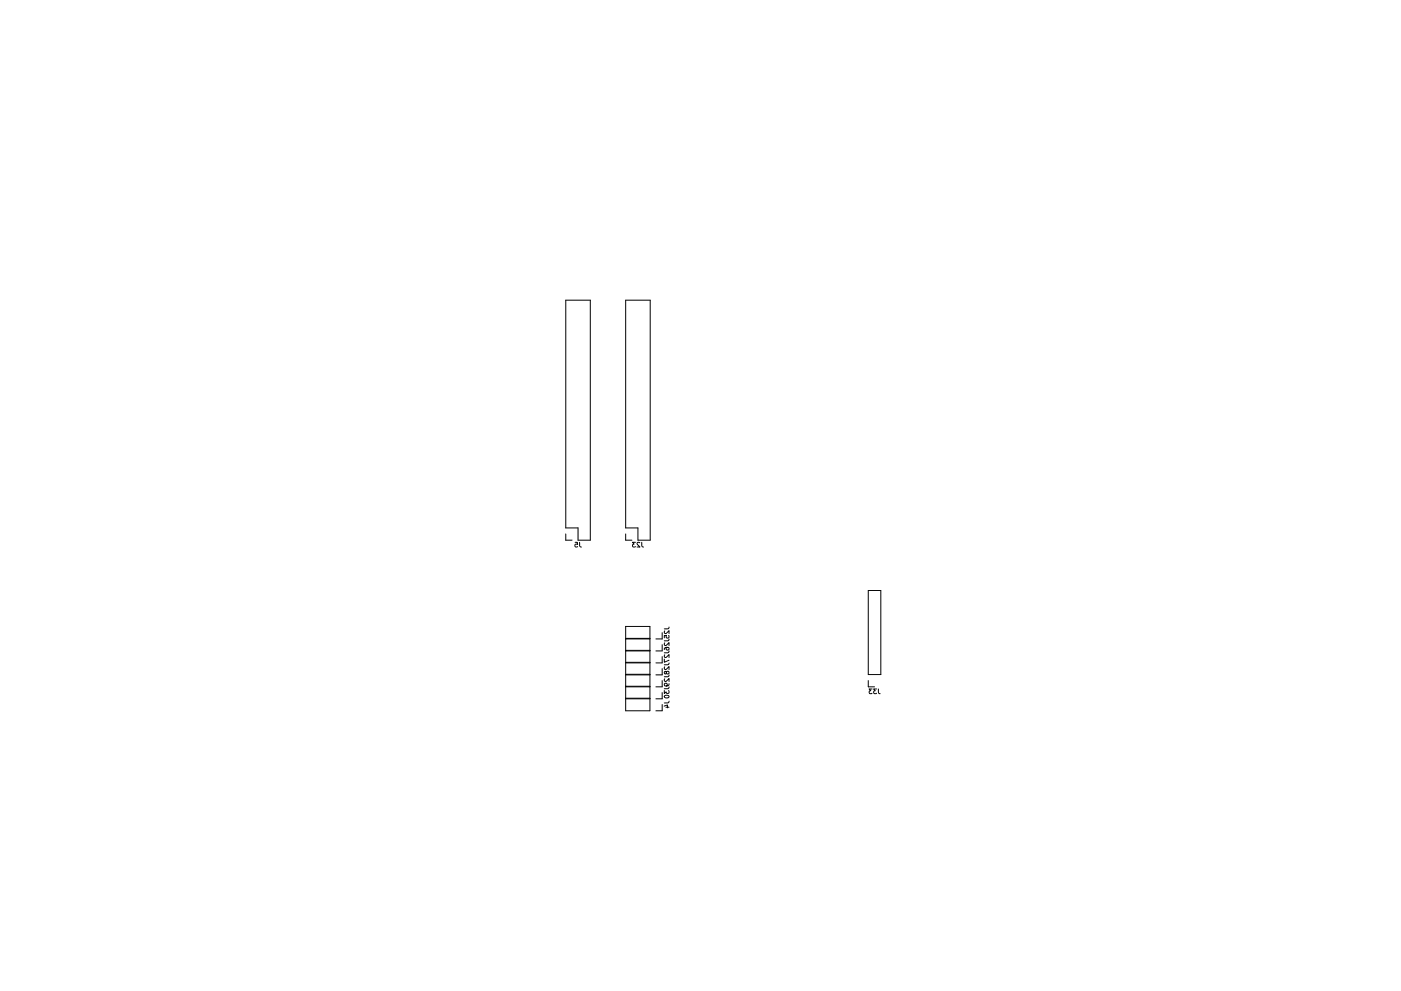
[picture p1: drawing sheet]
<svg xmlns="http://www.w3.org/2000/svg" width="297mm" height="210mm" viewBox="0 0 297 210" stroke-linecap="round" stroke-linejoin="round" font-family="sans-serif">
<g fill="none" stroke="#000" stroke-width=".21">
<path d="M120 63.7h5.2v50.9h-2.6v-2.6h-2.6zM132.7 63.7h5.2v50.9h-2.6v-2.6h-2.6zM120 113.3v1.3h1.3M121.9 115.1h.5l.1 .4h-.5l-.1 .5h.6M122.9 115.1v.8l.4 .2M132.7 113.3v1.3h1.3M134.7 115.1h-.6l.3 .3-.2 .1v.5h.5M135.6 115.2l-.3-.1-.2 .2 .6 .8h-.6M136.1 115.1v.8l.3 .2M132.7 132.9h5.1v17.9h-5.1zM132.7 135.6h5.1M132.7 138.1h5.1"/>
<path d="M132.7 135.4h5.1M132.7 138h5.1M140.4 134.2v1.4h-1.3M140.4 136.8v1.3h-1.3M140.4 139.3v1.3h-1.3M140.8 139.8v.7l1-.4M140.9 133.9l-.1 .3 .3 .2 .7-.6v.6M140.9 136.4l-.1 .4 .3 .2 .7-.7v.7M140.9 138.9l-.1 .4 .3 .2 .7-.6v.6M141.4 137.3l-.2 .2 .1 .3 .5 .1v-.4l-.1-.2-.6 .1-.3 .4M141.8 134.8v.5h-.5v-.5l-.5 .1v.4M141.8 133l-.1 .4h-.9"/>
<path d="M141.8 135.6l-.1 .3-.9 .1M141.8 138.1l-.1 .4h-.9M184.1 125.3h2.6v17.8h-2.6zM132.7 145.7h5.1M132.7 143.1h5.1M132.7 140.6h5.1M132.7 143.2h5.1M132.7 140.5h5.1M132.7 148.3h5.1M132.7 145.6h5.1M132.7 148.1h5.1M140.4 144.4v1.3h-1.3"/>
<path d="M140.4 141.9v1.3h-1.3M140.4 146.9v1.4h-1.3M140.4 149.5v1.3h-1.3M140.8 149.8l.7-.2v.6M140.8 146.5v.6l.4-.3 .1 .3h.5v-.6M140.9 147.6a.49 .49 0 0 1 .6-.2 .49 .49 0 0 1 .3 .5 .49 .49 0 0 1-.6 .2 .49 .49 0 0 1-.3-.5zM140.9 144l-.1 .4 .3 .2 .7-.6v.6M140.9 141.5l-.1 .4 .3 .1 .7-.6v.6M141.2 150h.6M141.3 142.6l-.4-.1v.4h.3l.3-.5 .3 .2-.1 .4-.4-.2M141.8 143.2l-.1 .3-.9 .1M141.8 145.1l-.2 .4h-.6l-.2-.2 .1-.3 .5 .1 .1 .2-.2 .2"/>
<path d="M141.8 140.7l-.1 .3h-.9M141.8 145.7l-.1 .4h-.9M141.8 148.8l-.1 .3h-.9M184.1 144.4v1.3h1.3M184.9 146.2h-.6l.3 .4-.3 .1v.4h.6M185.8 146.2h-.6l.4 .4-.3 .1v.4h.5M186.2 146.2l.1 .8 .3 .2"/>
</g>
</svg>
